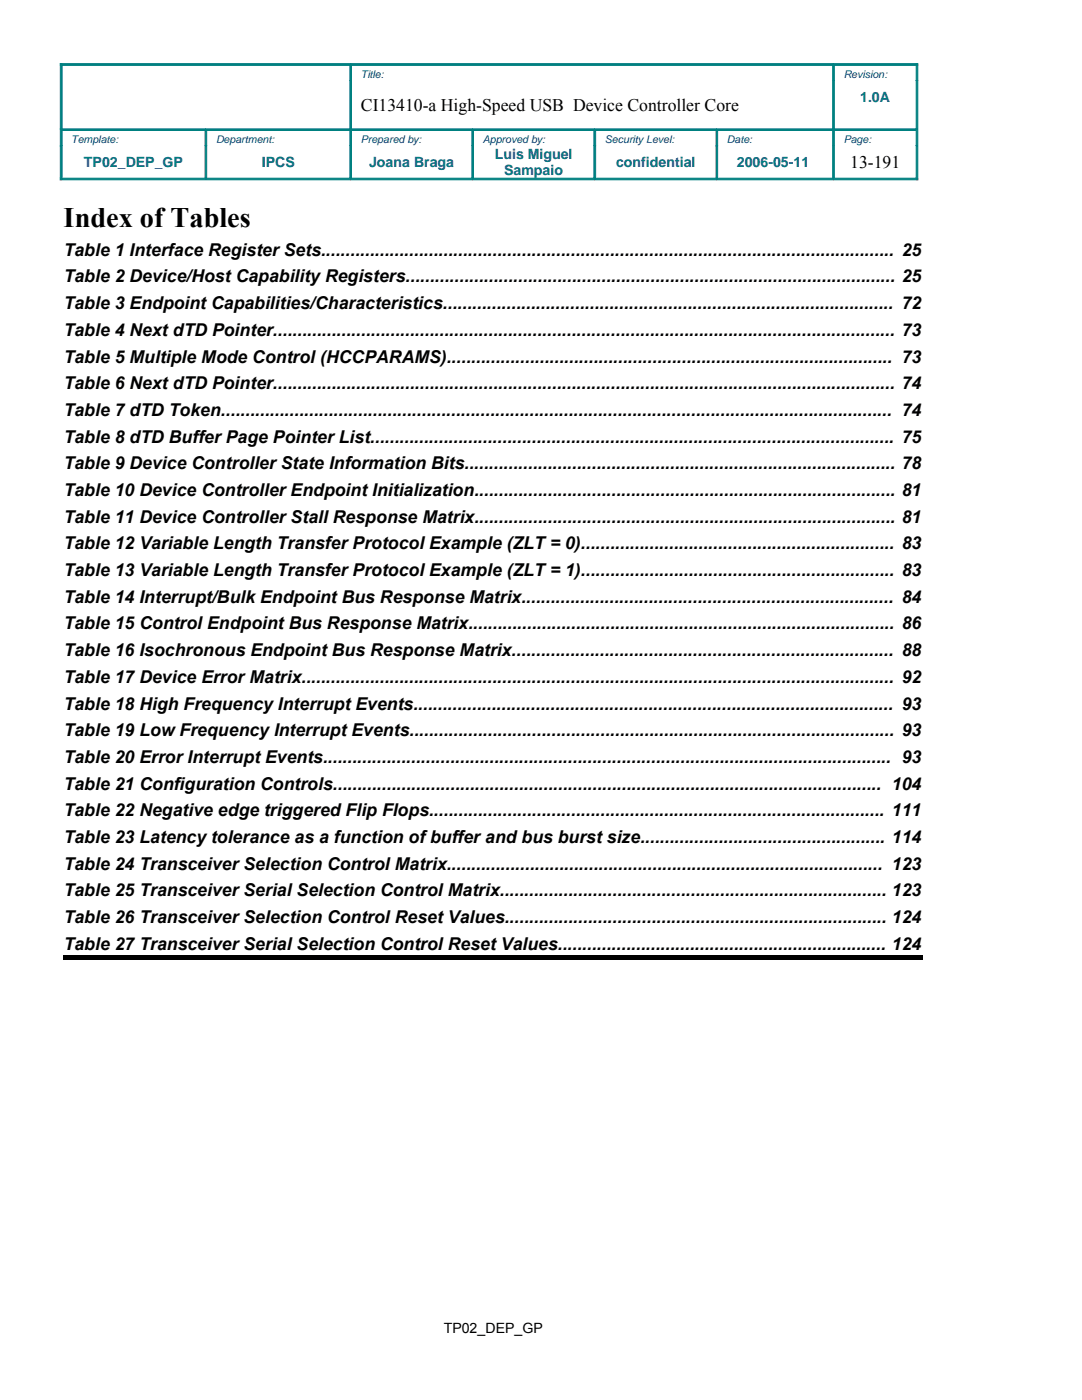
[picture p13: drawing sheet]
<svg xmlns="http://www.w3.org/2000/svg" width="216mm" height="279mm" viewBox="0 0 216 279" stroke-linecap="round" stroke-linejoin="round" font-family="sans-serif">
<defs><g id="words">
<text font-size="5.6" x="12.7" y="45.3">Index of Tables</text>
<g font-size="3.5">
<text x="72" y="22.2">CI13410-a High-Speed USB Device Controller Core</text>
<text x="169.7" y="33.5">13-191</text>
<text x="12.7" y="51">Table 1 Interface Register Sets..................................................................................................................... 25</text>
<text x="12.7" y="56.4">Table 2 Device/Host Capability Registers.................................................................................................... 25</text>
<text x="12.7" y="61.7">Table 3 Endpoint Capabilities/Characteristics............................................................................................ 72</text>
<text x="12.7" y="67">Table 4 Next dTD Pointer............................................................................................................................... 73</text>
<text x="12.7" y="72.4">Table 5 Multiple Mode Control (HCCPARAMS)........................................................................................... 73</text>
<text x="12.7" y="77.7">Table 6 Next dTD Pointer............................................................................................................................... 74</text>
<text x="12.7" y="83">Table 7 dTD Token......................................................................................................................................... 74</text>
<text x="12.7" y="88.3">Table 8 dTD Buffer Page Pointer List........................................................................................................... 75</text>
<text x="12.7" y="93.7">Table 9 Device Controller State Information Bits........................................................................................ 78</text>
<text x="12.7" y="99">Table 10 Device Controller Endpoint Initialization...................................................................................... 81</text>
<text x="12.7" y="104.3">Table 11 Device Controller Stall Response Matrix...................................................................................... 81</text>
<text x="12.7" y="109.6">Table 12 Variable Length Transfer Protocol Example (ZLT = 0)................................................................ 83</text>
<text x="12.7" y="115">Table 13 Variable Length Transfer Protocol Example (ZLT = 1)................................................................ 83</text>
<text x="12.7" y="120.3">Table 14 Interrupt/Bulk Endpoint Bus Response Matrix............................................................................ 84</text>
<text x="12.7" y="125.6">Table 15 Control Endpoint Bus Response Matrix....................................................................................... 86</text>
<text x="12.7" y="131">Table 16 Isochronous Endpoint Bus Response Matrix.............................................................................. 88</text>
<text x="12.7" y="136.3">Table 17 Device Error Matrix......................................................................................................................... 92</text>
<text x="12.7" y="141.6">Table 18 High Frequency Interrupt Events.................................................................................................. 93</text>
<text x="12.7" y="146.9">Table 19 Low Frequency Interrupt Events................................................................................................... 93</text>
<text x="12.7" y="152.3">Table 20 Error Interrupt Events.................................................................................................................... 93</text>
<text x="12.7" y="157.6">Table 21 Configuration Controls................................................................................................................ 104</text>
<text x="12.7" y="162.9">Table 22 Negative edge triggered Flip Flops............................................................................................. 111</text>
<text x="12.7" y="168.2">Table 23 Latency tolerance as a function ofbuffer and bus burst size.................................................. 114</text>
<text x="12.7" y="173.6">Table 24 Transceiver Selection Control Matrix......................................................................................... 123</text>
<text x="12.7" y="178.9">Table 25 Transceiver Serial Selection Control Matrix............................................................................... 123</text>
<text x="12.7" y="184.2">Table 26 Transceiver Selection Control Reset Values.............................................................................. 124</text>
<text x="12.7" y="189.5">Table 27 Transceiver Serial Selection Control Reset Values................................................................... 124</text>
</g>
<g font-size="2.8" fill="#004186">
<text x="171.7" y="20.3">1.0A</text>
<text x="16.8" y="33.3">TP02_DEP_GP</text>
<text x="52.2" y="33.3">IPCS</text>
<text x="73.7" y="33.3">Joana Braga</text>
<text x="98.7" y="31.7">Luis Miguel</text>
<text x="100.6" y="35">Sampaio</text>
<text x="122.9" y="33.3">confidential</text>
<text x="147" y="33.3">2006-05-11</text>
</g>
<text font-size="2.8" x="88.5" y="266.1">TP02_DEP_GP</text>
<g font-size="2.1" fill="#004186">
<text x="72" y="15.6">Title:</text>
<text x="168.3" y="15.6">Revision:</text>
<text x="14.2" y="28.6">Template:</text>
<text x="43.1" y="28.6">Department:</text>
<text x="72" y="28.6">Prepared by:</text>
<text x="96.3" y="28.6">Approved by:</text>
<text x="120.7" y="28.6">Security Level:</text>
<text x="145.1" y="28.6">Date:</text>
<text x="168.3" y="28.6">Page:</text>
</g>
</g></defs>
<g fill="#008080" stroke="#008080" stroke-width=".2">
<path d="M166.3 12.7h16.8v.4h-16.8z" fill-rule="evenodd"/>
<path d="M12 12.7h58v.4h-58z" fill-rule="evenodd"/>
<path d="M70 12.7h96.3v.4h-96.3z" fill-rule="evenodd"/>
<path d="M166.3 25.7h16.5v.3h-16.5z" fill-rule="evenodd"/>
<path d="M41.1 25.7h28.9v.3h-28.9z" fill-rule="evenodd"/>
<path d="M143 25.7h23.3v.3h-23.3z" fill-rule="evenodd"/>
<path d="M12.4 25.7h28.7v.3h-28.7z" fill-rule="evenodd"/>
<path d="M70 25.7h24.3v.3h-24.3z" fill-rule="evenodd"/>
<path d="M94.3 25.7h24.4v.3h-24.4z" fill-rule="evenodd"/>
<path d="M118.7 25.7h24.3v.3h-24.3z" fill-rule="evenodd"/>
<path d="M166.3 35.6h16.8v.3h-16.8z" fill-rule="evenodd"/>
<path d="M12 35.6h29.1v.3h-29.1z" fill-rule="evenodd"/>
<path d="M41.1 35.6h28.9v.3h-28.9z" fill-rule="evenodd"/>
<path d="M70 35.6h24.3v.3h-24.3z" fill-rule="evenodd"/>
<path d="M94.3 35.6h24.4v.3h-24.4z" fill-rule="evenodd"/>
<path d="M118.7 35.6h24.3v.3h-24.3z" fill-rule="evenodd"/>
<path d="M143 35.6h23.3v.3h-23.3z" fill-rule="evenodd"/>
<path d="M12 29.1h.4v6.8h-.4z" fill-rule="evenodd"/>
<path d="M12 12.7h.4v13h-.4z" fill-rule="evenodd"/>
<path d="M12 25.7h.4v3.4h-.4z" fill-rule="evenodd"/>
<path d="M40.9 26.1h.3v3h-.3z" fill-rule="evenodd"/>
<path d="M40.9 29.1h.3v6.4h-.3z" fill-rule="evenodd"/>
<path d="M69.8 16.1h.3v9.6h-.3z" fill-rule="evenodd"/>
<path d="M69.8 13.1h.3v3h-.3z" fill-rule="evenodd"/>
<path d="M69.8 25.7h.3v3.4h-.3z" fill-rule="evenodd"/>
<path d="M69.8 29.1h.3v6.4h-.3z" fill-rule="evenodd"/>
<path d="M94.2 26.1h.3v3h-.3z" fill-rule="evenodd"/>
<path d="M94.2 29.1h.3v6.4h-.3z" fill-rule="evenodd"/>
<path d="M118.5 26.1h.4v3h-.4z" fill-rule="evenodd"/>
<path d="M118.5 29.1h.4v6.4h-.4z" fill-rule="evenodd"/>
<path d="M142.9 26.1h.3v3h-.3z" fill-rule="evenodd"/>
<path d="M142.9 29.1h.3v6.4h-.3z" fill-rule="evenodd"/>
<path d="M166.2 13.1h.3v3h-.3z" fill-rule="evenodd"/>
<path d="M166.2 16.1h.3v9.6h-.3z" fill-rule="evenodd"/>
<path d="M166.2 25.7h.3v3.4h-.3z" fill-rule="evenodd"/>
<path d="M166.2 29.1h.3v6.4h-.3z" fill-rule="evenodd"/>
<path d="M182.8 29.1h.3v6.8h-.3z" fill-rule="evenodd"/>
<path d="M182.8 16.1h.3v9.6h-.3z" fill-rule="evenodd"/>
<path d="M182.8 12.7h.3v3.4h-.3z" fill-rule="evenodd"/>
<path d="M182.8 25.7h.3v3.4h-.3z" fill-rule="evenodd"/>
</g>
<path d="M12.7 190.6h171.4v.9h-171.4z" fill-rule="evenodd" fill="#000"/>
<use href="#words"/>
</svg>
